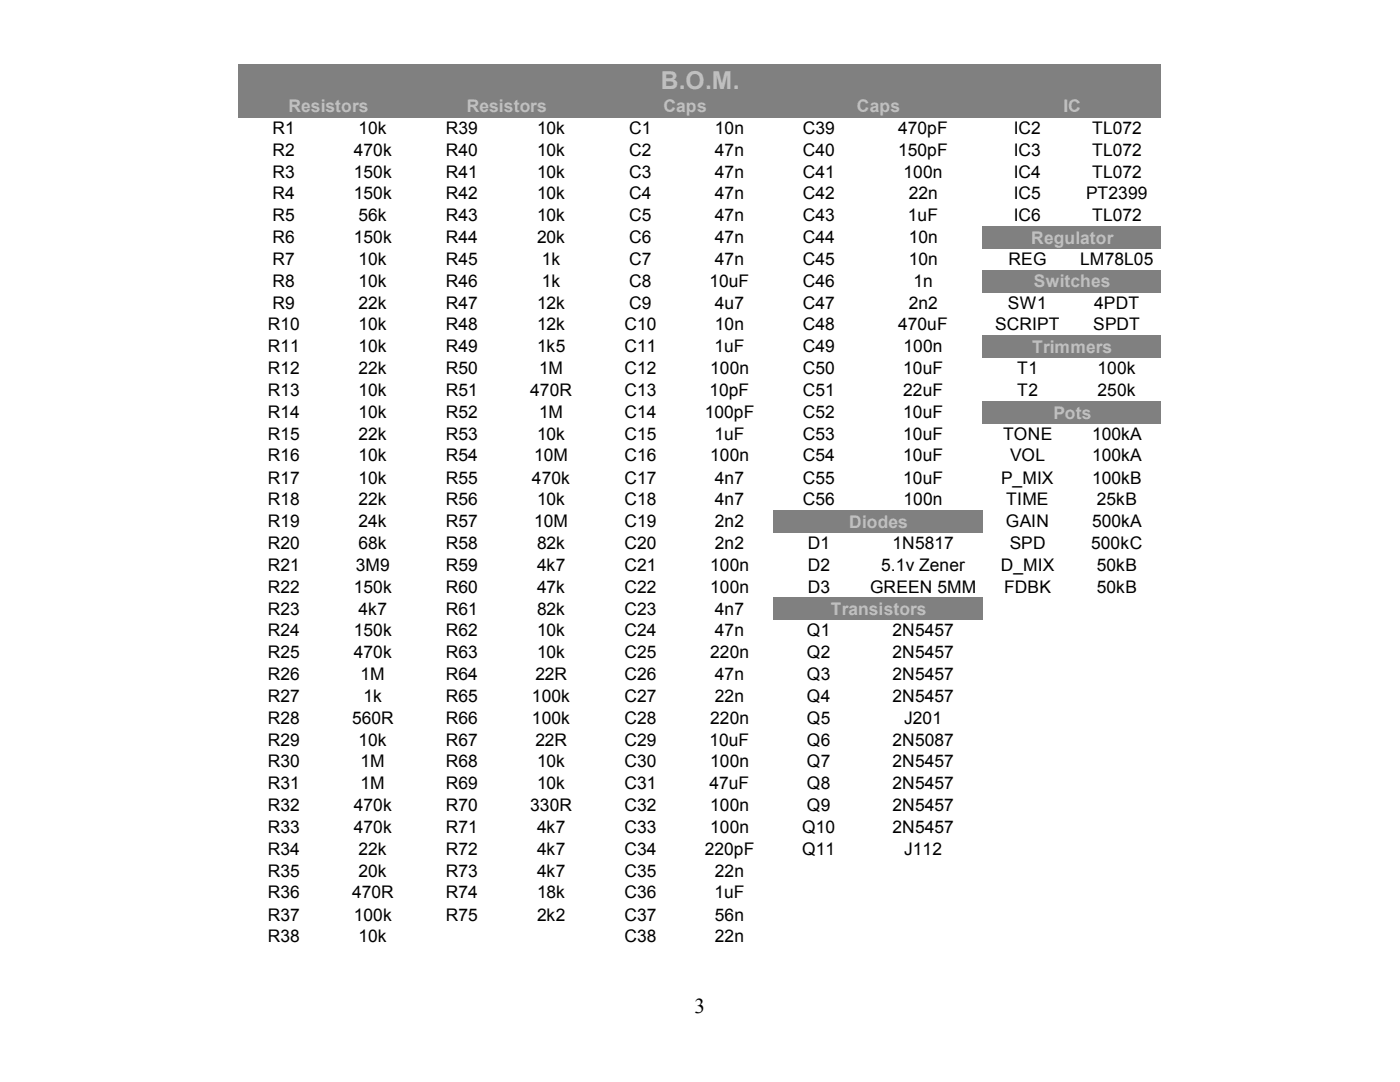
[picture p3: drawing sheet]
<svg xmlns="http://www.w3.org/2000/svg" width="279mm" height="216mm" viewBox="0 0 279 216" stroke-linecap="round" stroke-linejoin="round" font-family="sans-serif">
<defs><g id="words">
<text font-size="4.9" fill="#c0c0c0" x="131.9" y="17.8">B.O.M.</text>
<text font-size="4.2" x="138.6" y="202.2">3</text>
<g font-size="3.5" fill="#c0c0c0">
<text x="57.6" y="22.4">Resistors</text>
<text x="93.1" y="22.4">Resistors</text>
<text x="132.4" y="22.4">Caps</text>
<text x="171" y="22.4">Caps</text>
<text x="212.3" y="22.4">IC</text>
<text x="205.8" y="48.6">Regulator</text>
<text x="206.3" y="57.4">Switches</text>
<text x="206" y="70.4">Trimmers</text>
<text x="210.2" y="83.5">Pots</text>
<text x="169.5" y="105.3">Diodes</text>
<text x="165.8" y="122.7">Transistors</text>
</g>
<g font-size="3.5">
<text x="54.4" y="26.7">R1</text>
<text x="71.5" y="26.7">10k</text>
<text x="89" y="26.7">R39</text>
<text x="107.2" y="26.7">10k</text>
<text x="125.6" y="26.7">C1</text>
<text x="142.7" y="26.7">10n</text>
<text x="160.2" y="26.7">C39</text>
<text x="179.2" y="26.7">470pF</text>
<text x="202.4" y="26.7">IC2</text>
<text x="217.9" y="26.7">TL072</text>
<text x="54.4" y="31">R2</text>
<text x="54.4" y="35.4">R3</text>
<text x="70.6" y="31">470k</text>
<text x="70.6" y="35.4">150k</text>
<text x="89" y="31">R40</text>
<text x="89" y="35.4">R41</text>
<text x="107.2" y="31">10k</text>
<text x="107.2" y="35.4">10k</text>
<text x="125.6" y="31">C2</text>
<text x="125.6" y="35.4">C3</text>
<text x="142.7" y="31">47n</text>
<text x="142.7" y="35.4">47n</text>
<text x="160.2" y="31">C40</text>
<text x="160.2" y="35.4">C41</text>
<text x="179.2" y="31">150pF</text>
<text x="180.3" y="35.4">100n</text>
<text x="202.4" y="31">IC3</text>
<text x="202.4" y="35.4">IC4</text>
<text x="217.9" y="31">TL072</text>
<text x="217.9" y="35.4">TL072</text>
<text x="54.4" y="39.8">R4</text>
<text x="70.6" y="39.8">150k</text>
<text x="89" y="39.8">R42</text>
<text x="107.2" y="39.8">10k</text>
<text x="125.6" y="39.8">C4</text>
<text x="142.7" y="39.8">47n</text>
<text x="160.2" y="39.8">C42</text>
<text x="181.4" y="39.8">22n</text>
<text x="202.4" y="39.8">IC5</text>
<text x="216.7" y="39.8">PT2399</text>
<text x="54.4" y="44.2">R5</text>
<text x="71.5" y="44.2">56k</text>
<text x="89" y="44.2">R43</text>
<text x="107.2" y="44.2">10k</text>
<text x="125.6" y="44.2">C5</text>
<text x="142.7" y="44.2">47n</text>
<text x="160.2" y="44.2">C43</text>
<text x="181.2" y="44.2">1uF</text>
<text x="202.4" y="44.2">IC6</text>
<text x="217.9" y="44.2">TL072</text>
<text x="54.4" y="48.5">R6</text>
<text x="54.4" y="52.9">R7</text>
<text x="70.6" y="48.5">150k</text>
<text x="71.5" y="52.9">10k</text>
<text x="89" y="48.5">R44</text>
<text x="89" y="52.9">R45</text>
<text x="107.2" y="48.5">20k</text>
<text x="108.1" y="52.9">1k</text>
<text x="125.6" y="48.5">C6</text>
<text x="125.6" y="52.9">C7</text>
<text x="142.7" y="48.5">47n</text>
<text x="142.7" y="52.9">47n</text>
<text x="160.2" y="48.5">C44</text>
<text x="160.2" y="52.9">C45</text>
<text x="181.4" y="48.5">10n</text>
<text x="181.4" y="52.9">10n</text>
<text x="201.3" y="52.9">REG</text>
<text x="215.6" y="52.9">LM78L05</text>
<text x="54.4" y="57.2">R8</text>
<text x="71.5" y="57.2">10k</text>
<text x="89" y="57.2">R46</text>
<text x="108.1" y="57.2">1k</text>
<text x="125.6" y="57.2">C8</text>
<text x="141.6" y="57.2">10uF</text>
<text x="160.2" y="57.2">C46</text>
<text x="182.3" y="57.2">1n</text>
<text x="53.4" y="65.9">R10</text>
<text x="54.4" y="61.6">R9</text>
<text x="71.5" y="61.6">22k</text>
<text x="71.5" y="65.9">10k</text>
<text x="89" y="61.6">R47</text>
<text x="89" y="65.9">R48</text>
<text x="107.2" y="61.6">12k</text>
<text x="107.2" y="65.9">12k</text>
<text x="124.6" y="65.9">C10</text>
<text x="125.6" y="61.6">C9</text>
<text x="142.7" y="61.6">4u7</text>
<text x="142.7" y="65.9">10n</text>
<text x="160.2" y="61.6">C47</text>
<text x="160.2" y="65.9">C48</text>
<text x="179.2" y="65.9">470uF</text>
<text x="181.4" y="61.6">2n2</text>
<text x="198.6" y="65.9">SCRIPT</text>
<text x="201.2" y="61.6">SW1</text>
<text x="218.2" y="65.9">SPDT</text>
<text x="218.4" y="61.6">4PDT</text>
<text x="53.4" y="70.3">R11</text>
<text x="71.5" y="70.3">10k</text>
<text x="89" y="70.3">R49</text>
<text x="107.2" y="70.3">1k5</text>
<text x="124.6" y="70.3">C11</text>
<text x="142.6" y="70.3">1uF</text>
<text x="160.2" y="70.3">C49</text>
<text x="180.3" y="70.3">100n</text>
<text x="53.4" y="74.6">R12</text>
<text x="71.5" y="74.6">22k</text>
<text x="89" y="74.6">R50</text>
<text x="107.6" y="74.6">1M</text>
<text x="124.6" y="74.6">C12</text>
<text x="141.7" y="74.6">100n</text>
<text x="160.2" y="74.6">C50</text>
<text x="180.3" y="74.6">10uF</text>
<text x="203" y="74.6">T1</text>
<text x="219" y="74.6">100k</text>
<text x="53.4" y="79">R13</text>
<text x="53.4" y="83.4">R14</text>
<text x="71.5" y="79">10k</text>
<text x="71.5" y="83.4">10k</text>
<text x="89" y="79">R51</text>
<text x="89" y="83.4">R52</text>
<text x="105.8" y="79">470R</text>
<text x="107.6" y="83.4">1M</text>
<text x="124.6" y="79">C13</text>
<text x="124.6" y="83.4">C14</text>
<text x="140.6" y="83.4">100pF</text>
<text x="141.6" y="79">10pF</text>
<text x="160.2" y="79">C51</text>
<text x="160.2" y="83.4">C52</text>
<text x="180.3" y="79">22uF</text>
<text x="180.3" y="83.4">10uF</text>
<text x="203" y="79">T2</text>
<text x="219" y="79">250k</text>
<text x="53.4" y="87.8">R15</text>
<text x="71.5" y="87.8">22k</text>
<text x="89" y="87.8">R53</text>
<text x="107.2" y="87.8">10k</text>
<text x="124.6" y="87.8">C15</text>
<text x="142.6" y="87.8">1uF</text>
<text x="160.2" y="87.8">C53</text>
<text x="180.3" y="87.8">10uF</text>
<text x="200.2" y="87.8">TONE</text>
<text x="217.9" y="87.8">100kA</text>
<text x="53.4" y="92.1">R16</text>
<text x="71.5" y="92.1">10k</text>
<text x="89" y="92.1">R54</text>
<text x="106.6" y="92.1">10M</text>
<text x="124.6" y="92.1">C16</text>
<text x="141.7" y="92.1">100n</text>
<text x="160.2" y="92.1">C54</text>
<text x="180.3" y="92.1">10uF</text>
<text x="201.6" y="92.1">VOL</text>
<text x="217.9" y="92.1">100kA</text>
<text x="53.4" y="96.5">R17</text>
<text x="53.4" y="100.8">R18</text>
<text x="71.5" y="96.5">10k</text>
<text x="71.5" y="100.8">22k</text>
<text x="89" y="96.5">R55</text>
<text x="89" y="100.8">R56</text>
<text x="106.2" y="96.5">470k</text>
<text x="107.2" y="100.8">10k</text>
<text x="124.6" y="96.5">C17</text>
<text x="124.6" y="100.8">C18</text>
<text x="142.7" y="96.5">4n7</text>
<text x="142.7" y="100.8">4n7</text>
<text x="160.2" y="96.5">C55</text>
<text x="160.2" y="100.8">C56</text>
<text x="180.3" y="96.5">10uF</text>
<text x="180.3" y="100.8">100n</text>
<text x="199.8" y="96.5">P_MIX</text>
<text x="200.8" y="100.8">TIME</text>
<text x="217.9" y="96.5">100kB</text>
<text x="218.9" y="100.8">25kB</text>
<text x="53.4" y="105.2">R19</text>
<text x="71.5" y="105.2">24k</text>
<text x="89" y="105.2">R57</text>
<text x="106.6" y="105.2">10M</text>
<text x="124.6" y="105.2">C19</text>
<text x="142.7" y="105.2">2n2</text>
<text x="200.7" y="105.2">GAIN</text>
<text x="217.9" y="105.2">500kA</text>
<text x="53.4" y="109.5">R20</text>
<text x="53.4" y="113.9">R21</text>
<text x="71" y="113.9">3M9</text>
<text x="71.5" y="109.5">68k</text>
<text x="89" y="109.5">R58</text>
<text x="89" y="113.9">R59</text>
<text x="107.2" y="109.5">82k</text>
<text x="107.2" y="113.9">4k7</text>
<text x="124.6" y="109.5">C20</text>
<text x="124.6" y="113.9">C21</text>
<text x="141.7" y="113.9">100n</text>
<text x="142.7" y="109.5">2n2</text>
<text x="161.2" y="109.5">D1</text>
<text x="161.2" y="113.9">D2</text>
<text x="175.9" y="113.9">5.1v Zener</text>
<text x="178.1" y="109.5">1N5817</text>
<text x="199.7" y="113.9">D_MIX</text>
<text x="201.5" y="109.5">SPD</text>
<text x="217.8" y="109.5">500kC</text>
<text x="218.9" y="113.9">50kB</text>
<text x="53.4" y="118.2">R22</text>
<text x="70.6" y="118.2">150k</text>
<text x="89" y="118.2">R60</text>
<text x="107.2" y="118.2">47k</text>
<text x="124.6" y="118.2">C22</text>
<text x="141.7" y="118.2">100n</text>
<text x="161.2" y="118.2">D3</text>
<text x="173.7" y="118.2">GREEN 5MM</text>
<text x="200.4" y="118.2">FDBK</text>
<text x="218.9" y="118.2">50kB</text>
<text x="53.4" y="122.6">R23</text>
<text x="71.5" y="122.6">4k7</text>
<text x="89" y="122.6">R61</text>
<text x="107.2" y="122.6">82k</text>
<text x="124.6" y="122.6">C23</text>
<text x="142.7" y="122.6">4n7</text>
<text x="53.4" y="127">R24</text>
<text x="53.4" y="131.4">R25</text>
<text x="70.6" y="127">150k</text>
<text x="70.6" y="131.4">470k</text>
<text x="89" y="127">R62</text>
<text x="89" y="131.4">R63</text>
<text x="107.2" y="127">10k</text>
<text x="107.2" y="131.4">10k</text>
<text x="124.6" y="127">C24</text>
<text x="124.6" y="131.4">C25</text>
<text x="141.7" y="131.4">220n</text>
<text x="142.7" y="127">47n</text>
<text x="161" y="127">Q1</text>
<text x="161" y="131.4">Q2</text>
<text x="178.1" y="127">2N5457</text>
<text x="178.1" y="131.4">2N5457</text>
<text x="53.4" y="135.7">R26</text>
<text x="72" y="135.7">1M</text>
<text x="89" y="135.7">R64</text>
<text x="106.8" y="135.7">22R</text>
<text x="124.6" y="135.7">C26</text>
<text x="142.7" y="135.7">47n</text>
<text x="161" y="135.7">Q3</text>
<text x="178.1" y="135.7">2N5457</text>
<text x="53.4" y="140.1">R27</text>
<text x="72.6" y="140.1">1k</text>
<text x="89" y="140.1">R65</text>
<text x="106.2" y="140.1">100k</text>
<text x="124.6" y="140.1">C27</text>
<text x="142.7" y="140.1">22n</text>
<text x="161" y="140.1">Q4</text>
<text x="178.1" y="140.1">2N5457</text>
<text x="53.4" y="144.4">R28</text>
<text x="53.4" y="148.8">R29</text>
<text x="70.3" y="144.4">560R</text>
<text x="71.5" y="148.8">10k</text>
<text x="89" y="144.4">R66</text>
<text x="89" y="148.8">R67</text>
<text x="106.2" y="144.4">100k</text>
<text x="106.8" y="148.8">22R</text>
<text x="124.6" y="144.4">C28</text>
<text x="124.6" y="148.8">C29</text>
<text x="141.6" y="148.8">10uF</text>
<text x="141.7" y="144.4">220n</text>
<text x="161" y="144.4">Q5</text>
<text x="161" y="148.8">Q6</text>
<text x="178.1" y="148.8">2N5087</text>
<text x="180.4" y="144.4">J201</text>
<text x="53.4" y="153.1">R30</text>
<text x="72" y="153.1">1M</text>
<text x="89" y="153.1">R68</text>
<text x="107.2" y="153.1">10k</text>
<text x="124.6" y="153.1">C30</text>
<text x="141.7" y="153.1">100n</text>
<text x="161" y="153.1">Q7</text>
<text x="178.1" y="153.1">2N5457</text>
<text x="53.4" y="157.5">R31</text>
<text x="53.4" y="161.8">R32</text>
<text x="70.6" y="161.8">470k</text>
<text x="72" y="157.5">1M</text>
<text x="89" y="157.5">R69</text>
<text x="89" y="161.8">R70</text>
<text x="105.8" y="161.8">330R</text>
<text x="107.2" y="157.5">10k</text>
<text x="124.6" y="157.5">C31</text>
<text x="124.6" y="161.8">C32</text>
<text x="141.6" y="157.5">47uF</text>
<text x="141.7" y="161.8">100n</text>
<text x="161" y="157.5">Q8</text>
<text x="161" y="161.8">Q9</text>
<text x="178.1" y="157.5">2N5457</text>
<text x="178.1" y="161.8">2N5457</text>
<text x="53.4" y="166.2">R33</text>
<text x="70.6" y="166.2">470k</text>
<text x="89" y="166.2">R71</text>
<text x="107.2" y="166.2">4k7</text>
<text x="124.6" y="166.2">C33</text>
<text x="141.7" y="166.2">100n</text>
<text x="160.1" y="166.2">Q10</text>
<text x="178.1" y="166.2">2N5457</text>
<text x="53.4" y="170.6">R34</text>
<text x="71.5" y="170.6">22k</text>
<text x="89" y="170.6">R72</text>
<text x="107.2" y="170.6">4k7</text>
<text x="124.6" y="170.6">C34</text>
<text x="140.6" y="170.6">220pF</text>
<text x="160.1" y="170.6">Q11</text>
<text x="180.4" y="170.6">J112</text>
<text x="53.4" y="175">R35</text>
<text x="53.4" y="179.3">R36</text>
<text x="70.3" y="179.3">470R</text>
<text x="71.5" y="175">20k</text>
<text x="89" y="175">R73</text>
<text x="89" y="179.3">R74</text>
<text x="107.2" y="175">4k7</text>
<text x="107.2" y="179.3">18k</text>
<text x="124.6" y="175">C35</text>
<text x="124.6" y="179.3">C36</text>
<text x="142.6" y="179.3">1uF</text>
<text x="142.7" y="175">22n</text>
<text x="53.4" y="183.7">R37</text>
<text x="70.6" y="183.7">100k</text>
<text x="89" y="183.7">R75</text>
<text x="107.2" y="183.7">2k2</text>
<text x="124.6" y="183.7">C37</text>
<text x="142.7" y="183.7">56n</text>
<text x="53.4" y="188">R38</text>
<text x="71.5" y="188">10k</text>
<text x="124.6" y="188">C38</text>
<text x="142.7" y="188">22n</text>
</g>
</g></defs>
<g fill="#808080">
<path d="M47.6 12.9h184v10.6h-184z" fill-rule="evenodd"/>
<path d="M196.1 45.2h35.5v4.4h-35.5z" fill-rule="evenodd"/>
<path d="M196.1 53.9h35.5v4.4h-35.5z" fill-rule="evenodd"/>
<path d="M196.1 67h35.5v4.4h-35.5z" fill-rule="evenodd"/>
<path d="M196.1 80.1h35.5v4.4h-35.5z" fill-rule="evenodd"/>
<path d="M154.3 101.9h41.8v4.4h-41.8z" fill-rule="evenodd"/>
<path d="M154.3 119.3h41.8v4.4h-41.8z" fill-rule="evenodd"/>
</g>
<use href="#words"/>
</svg>
